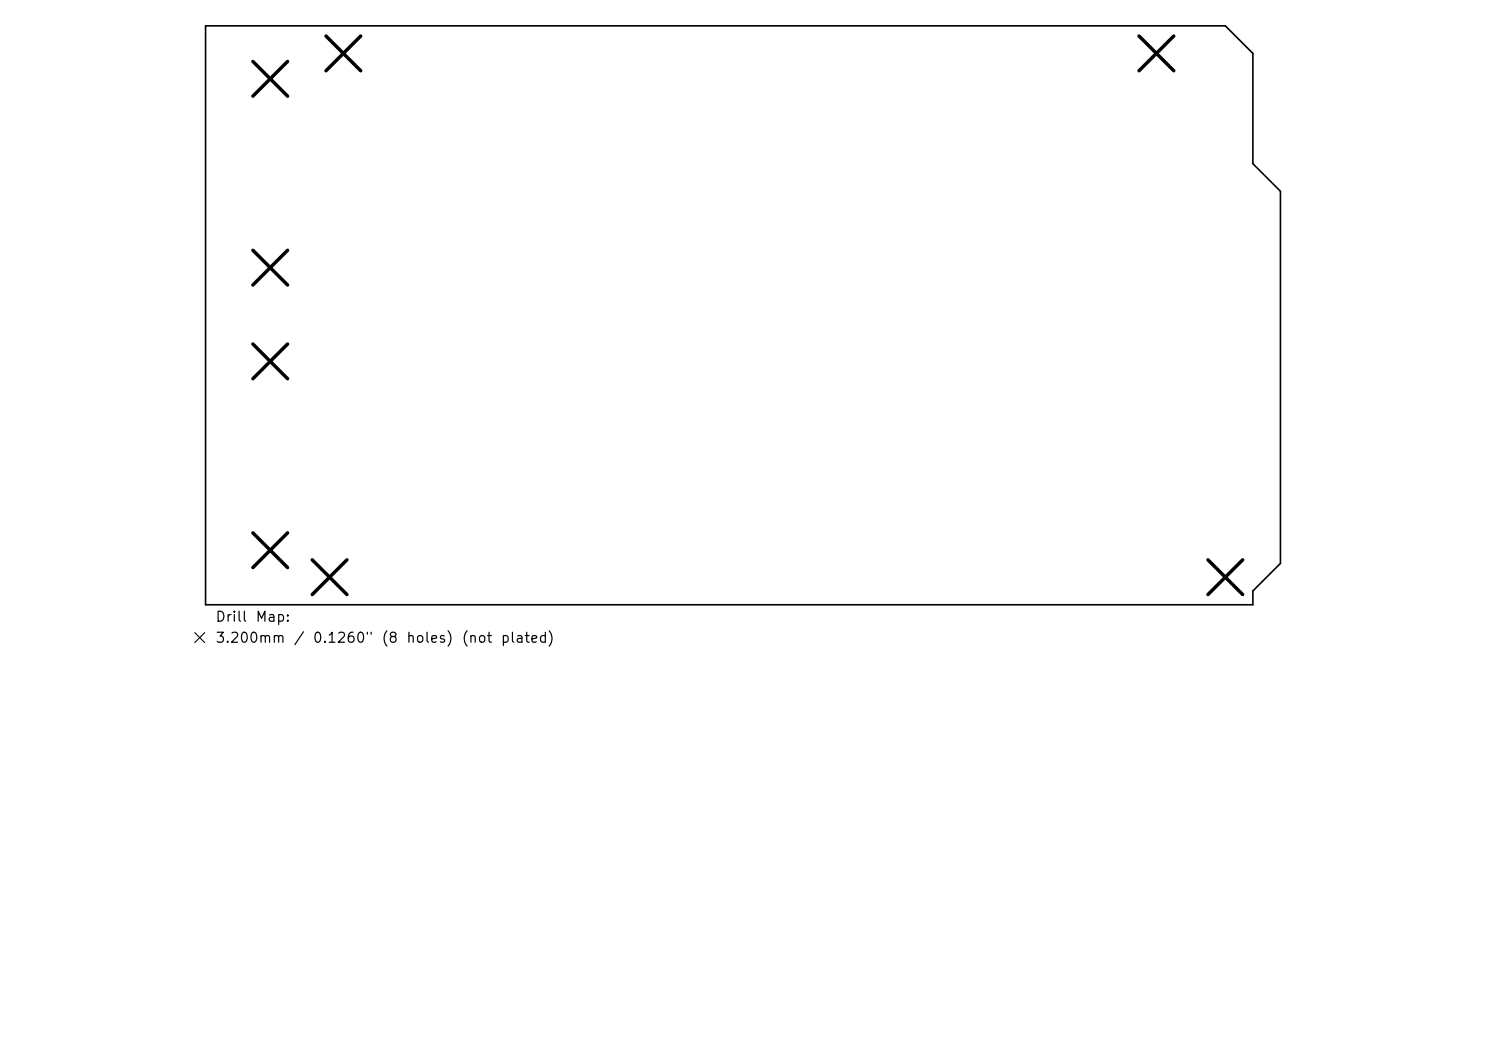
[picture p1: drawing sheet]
<svg xmlns="http://www.w3.org/2000/svg" width="297mm" height="210mm" viewBox="0 0 297 210" stroke-linecap="round" stroke-linejoin="round" font-family="sans-serif">
<defs><g id="words">
<g font-size="2">
<text x="42.9" y="124.7">Drill</text>
<text x="50.9" y="124.7">Map:</text>
<text x="42.9" y="128.9">3.200mm</text>
<text x="58.6" y="128.9">/</text>
<text x="62.4" y="128.9">0.1260&quot;</text>
<text x="76.1" y="128.9">(8</text>
<text x="81.1" y="128.9">holes)</text>
<text x="92.1" y="128.9">(not</text>
<text x="99.9" y="128.9">plated)</text>
</g>
</g></defs>
<path d="M41.1 5.2h203.8l5.5 5.5v22l5.5 5.5v74.4l-5.5 5.5v2.7h-209.3z" fill="none" stroke="#000" stroke-width=".33"/>
<g fill="none" stroke="#000" stroke-width=".69">
<path d="M50.5 12.3l7 6.9M57.5 12.3l-7 6.9M65.2 7.2l6.9 6.9M72.1 7.2l-6.9 6.9M227.7 7.2l6.9 6.9M234.6 7.2l-6.9 6.9M50.5 50l7 7M57.5 50l-7 7M50.5 68.7l7 7M57.5 68.7l-7 7M50.5 106.5l7 6.9M57.5 106.5l-7 6.9"/>
<path d="M62.4 111.9l6.9 6.9M69.3 111.9l-6.9 6.9M241.4 111.9l7 6.9M248.4 111.9l-7 6.9"/>
</g>
<path d="M38.9 126.4l2 2M40.9 126.4l-2 2" fill="none" stroke="#000" stroke-width=".22"/>
<use href="#words"/>
</svg>
